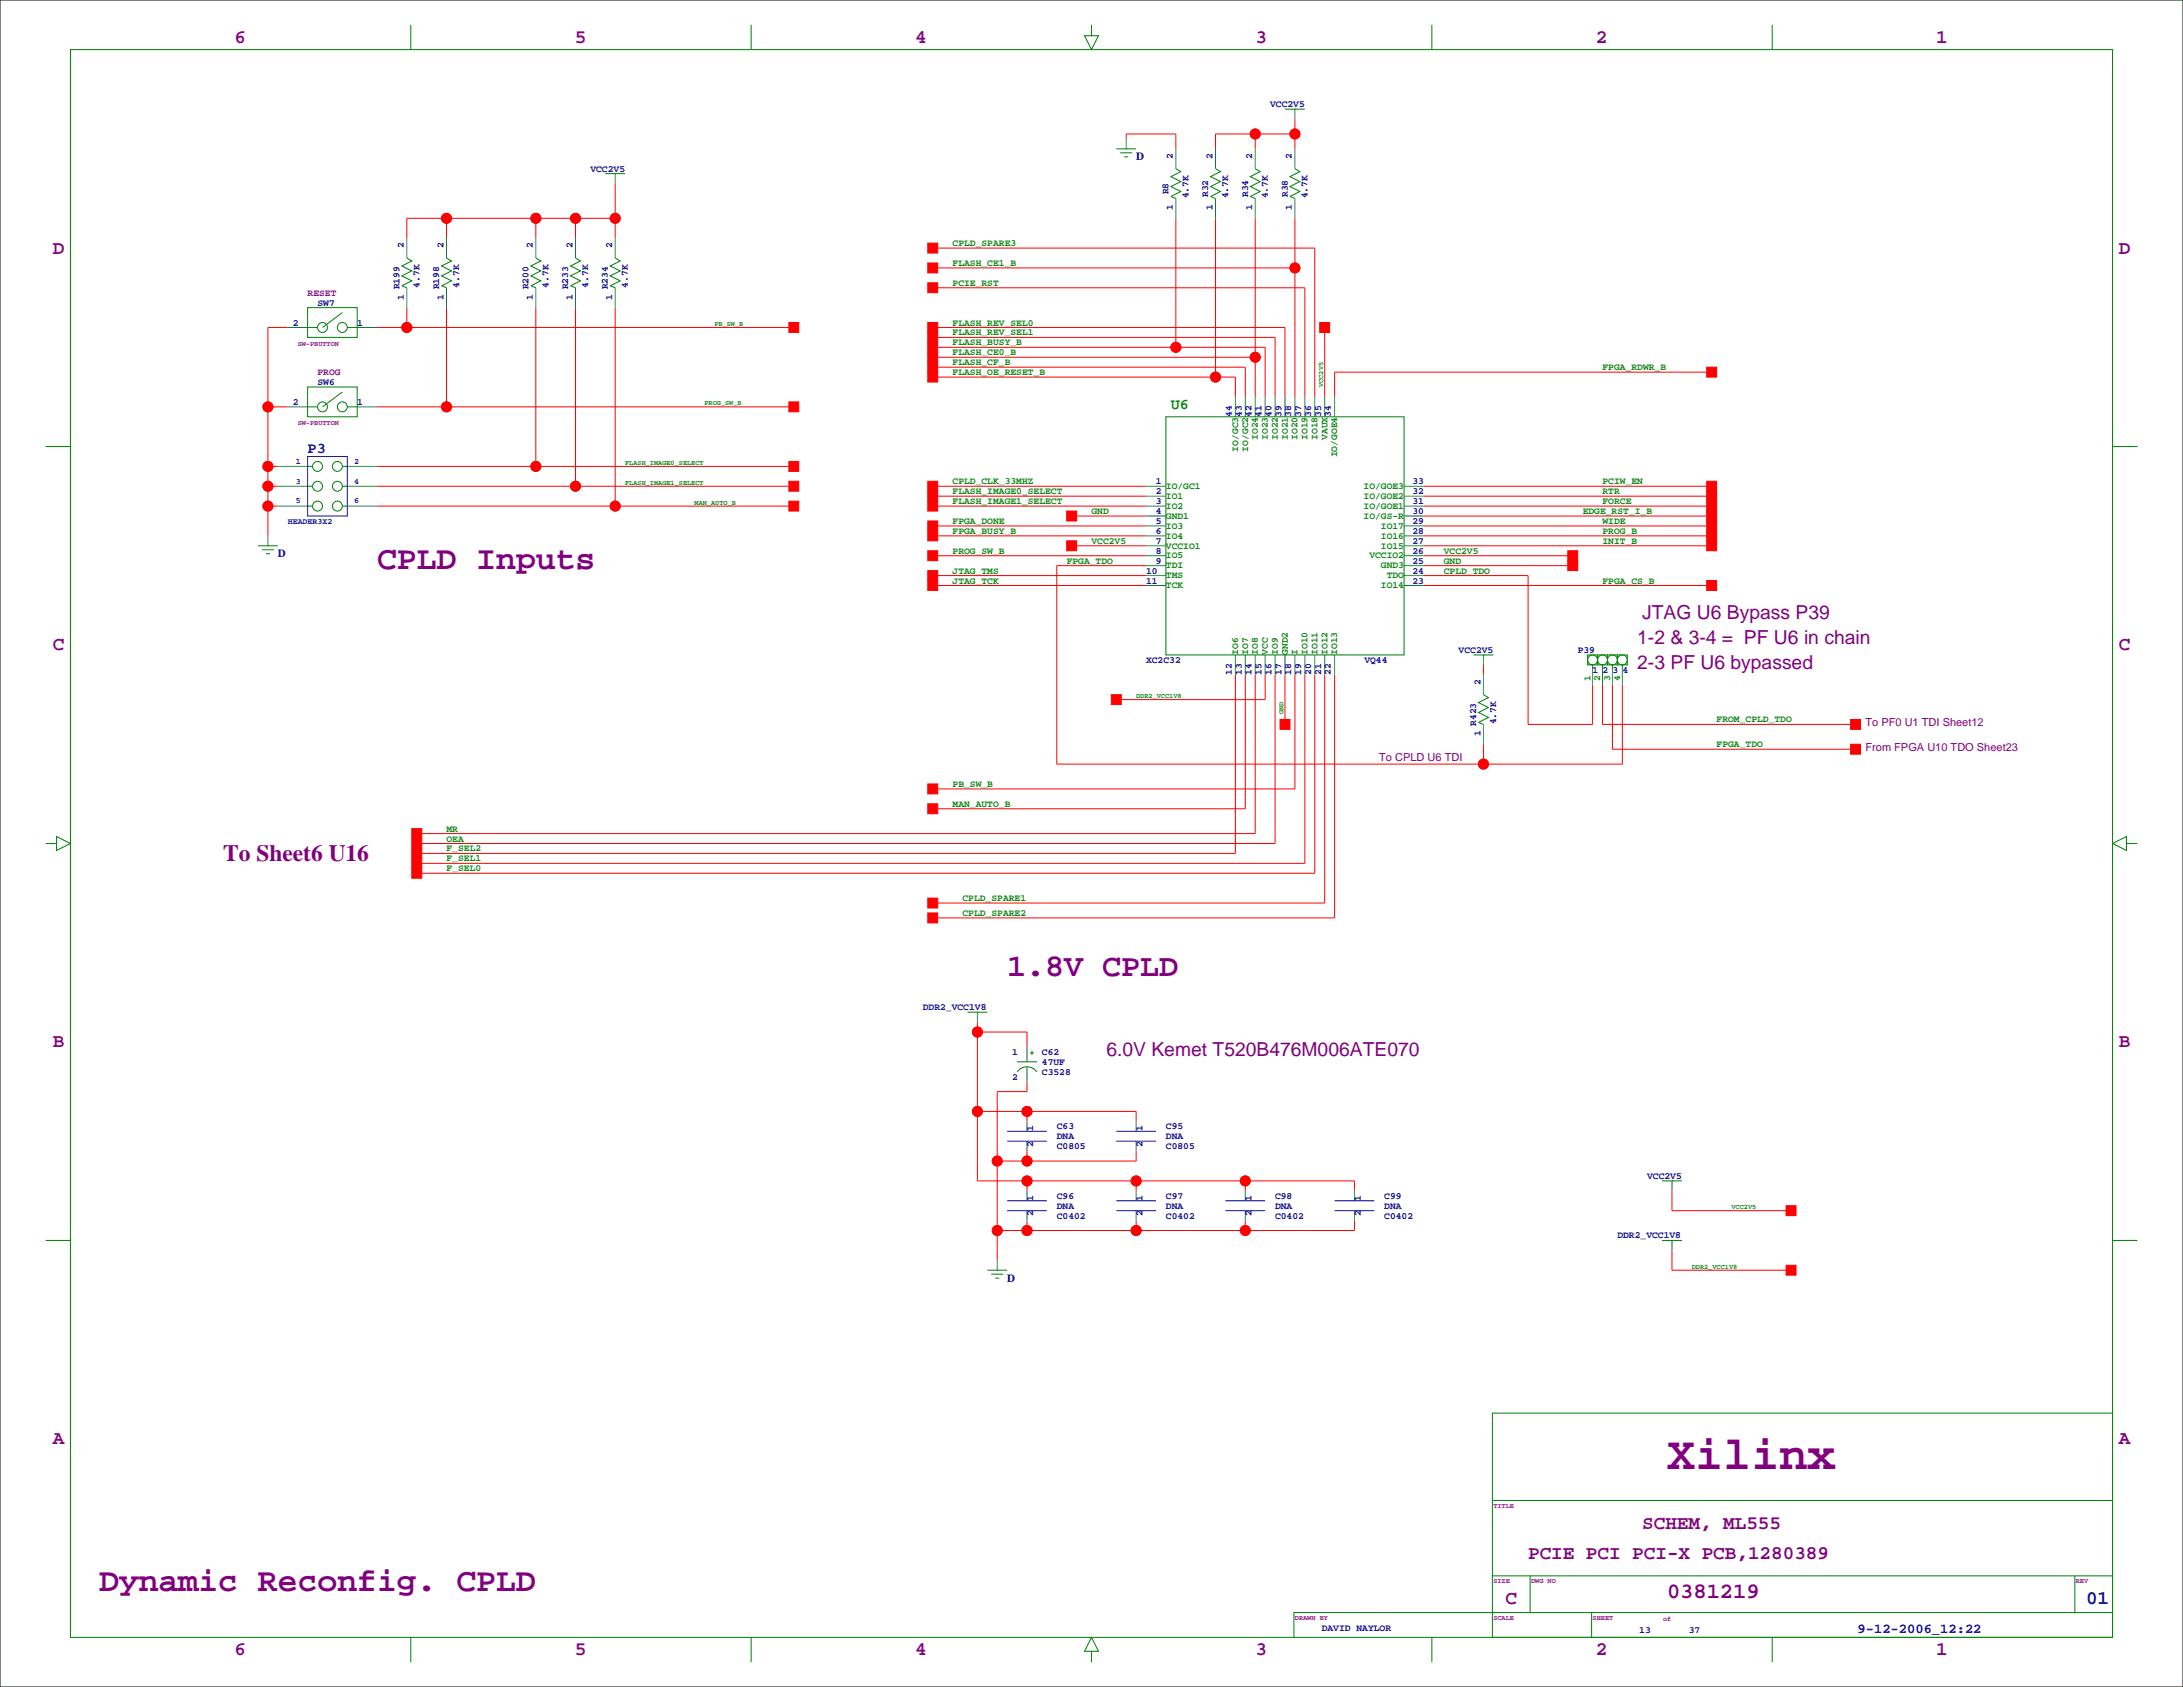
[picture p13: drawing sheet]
<svg xmlns="http://www.w3.org/2000/svg" width="559mm" height="432mm" viewBox="0 0 559 432" stroke-linecap="round" stroke-linejoin="round" font-family="sans-serif">
<defs><g id="words">
<text font-size="12" fill="#800080" x="426.7" y="376">Xilinx</text>
<g font-size="8.5" fill="#800080">
<text x="96.5" y="145.6">CPLD Inputs</text>
<text x="25.4" y="407.2">Dynamic Reconfig. CPLD</text>
</g>
<text font-size="8.1" fill="#800080" x="257.8" y="249.8">1.8V CPLD</text>
<text font-size="6" fill="#800080" x="57.1" y="220.5">To Sheet6 U16</text>
<text font-size="5.6" fill="#800080" x="426.7" y="409.1">0381219</text>
<g font-size="4.9" fill="#800080">
<text x="60" y="11">6</text>
<text x="147.1" y="11">5</text>
<text x="234.2" y="11">4</text>
<text x="321.4" y="11">3</text>
<text x="408.5" y="11">2</text>
<text x="495.6" y="11">1</text>
<text x="13.5" y="64.9">D</text>
<text x="542.3" y="64.9">D</text>
<text x="420.4" y="158.5">JTAG U6 Bypass P39</text>
<text x="13.5" y="166.5">C</text>
<text x="419.1" y="164.9">1-2 &amp; 3-4 = PF U6 in chain</text>
<text x="542.3" y="166.5">C</text>
<text x="419.1" y="171.2">2-3 PF U6 bypassed</text>
<text x="13.5" y="268.1">B</text>
<text x="542.3" y="268.1">B</text>
<text x="283.2" y="270.3">6.0V Kemet T520B476M006ATE070</text>
<text x="13.5" y="369.7">A</text>
<text x="542.3" y="369.7">A</text>
<text x="420.4" y="391.4">SCHEM, ML555</text>
<text x="391.2" y="399">PCIE PCI PCI-X PCB,1280389</text>
<text x="385.4" y="410.6">C</text>
<text x="60" y="423.5">6</text>
<text x="147.1" y="423.5">5</text>
<text x="234.2" y="423.5">4</text>
<text x="321.4" y="423.5">3</text>
<text x="408.5" y="423.5">2</text>
<text x="495.6" y="423.5">1</text>
</g>
<text font-size="4.9" fill="#000080" x="534" y="410.6">01</text>
<text font-size="3.9" fill="#008000" x="299.7" y="104.6">U6</text>
<text font-size="3.9" fill="#000080" x="78.7" y="116">P3</text>
<text font-size="3.5" fill="#000080" x="475.5" y="417.9">9-12-2006_12:22</text>
<g font-size="2.8" fill="#000080">
<text x="290.8" y="41.1">D</text>
<text x="71.1" y="142.7">D</text>
<text x="257.8" y="328.1">D</text>
</g>
<g font-size="2.8" fill="#800080">
<text x="477.5" y="185.8">To PF0 U1 TDI Sheet12</text>
<text x="353.1" y="194.7">To CPLD U6 TDI</text>
<text x="477.5" y="192.2">From FPGA U10 TDO Sheet23</text>
</g>
<g font-size="2.5" fill="#000080">
<text x="325.1" y="27.4">VCC2V5</text>
<text x="300.2" y="40.6" transform="rotate(-90 300.2 40.6)">2</text>
<text x="310.4" y="40.6" transform="rotate(-90 310.4 40.6)">2</text>
<text x="320.6" y="40.6" transform="rotate(-90 320.6 40.6)">2</text>
<text x="330.7" y="40.6" transform="rotate(-90 330.7 40.6)">2</text>
<text x="151.1" y="43.9">VCC2V5</text>
<text x="299.1" y="49.7" transform="rotate(-90 299.1 49.7)">R8</text>
<text x="300.2" y="53.8" transform="rotate(-90 300.2 53.8)">1</text>
<text x="304.2" y="50.8" transform="rotate(-90 304.2 50.8)">4.7K</text>
<text x="309.3" y="50.5" transform="rotate(-90 309.3 50.5)">R32</text>
<text x="310.4" y="53.8" transform="rotate(-90 310.4 53.8)">1</text>
<text x="314.4" y="50.8" transform="rotate(-90 314.4 50.8)">4.7K</text>
<text x="319.5" y="50.5" transform="rotate(-90 319.5 50.5)">R34</text>
<text x="320.6" y="53.8" transform="rotate(-90 320.6 53.8)">1</text>
<text x="324.5" y="50.8" transform="rotate(-90 324.5 50.8)">4.7K</text>
<text x="329.6" y="50.5" transform="rotate(-90 329.6 50.5)">R38</text>
<text x="330.7" y="53.8" transform="rotate(-90 330.7 53.8)">1</text>
<text x="334.7" y="50.8" transform="rotate(-90 334.7 50.8)">4.7K</text>
<text x="103.4" y="63.5" transform="rotate(-90 103.4 63.5)">2</text>
<text x="113.5" y="63.5" transform="rotate(-90 113.5 63.5)">2</text>
<text x="136.4" y="63.5" transform="rotate(-90 136.4 63.5)">2</text>
<text x="146.6" y="63.5" transform="rotate(-90 146.6 63.5)">2</text>
<text x="156.7" y="63.5" transform="rotate(-90 156.7 63.5)">2</text>
<text x="102.3" y="74.1" transform="rotate(-90 102.3 74.1)">R199</text>
<text x="103.4" y="76.7" transform="rotate(-90 103.4 76.7)">1</text>
<text x="107.4" y="73.7" transform="rotate(-90 107.4 73.7)">4.7K</text>
<text x="112.5" y="74.1" transform="rotate(-90 112.5 74.1)">R198</text>
<text x="113.5" y="76.7" transform="rotate(-90 113.5 76.7)">1</text>
<text x="117.5" y="73.7" transform="rotate(-90 117.5 73.7)">4.7K</text>
<text x="135.3" y="74.1" transform="rotate(-90 135.3 74.1)">R200</text>
<text x="136.4" y="76.7" transform="rotate(-90 136.4 76.7)">1</text>
<text x="140.4" y="73.7" transform="rotate(-90 140.4 73.7)">4.7K</text>
<text x="145.5" y="74.1" transform="rotate(-90 145.5 74.1)">R233</text>
<text x="146.6" y="76.7" transform="rotate(-90 146.6 76.7)">1</text>
<text x="150.6" y="73.7" transform="rotate(-90 150.6 73.7)">4.7K</text>
<text x="155.6" y="74.1" transform="rotate(-90 155.6 74.1)">R234</text>
<text x="156.7" y="76.7" transform="rotate(-90 156.7 76.7)">1</text>
<text x="160.7" y="73.7" transform="rotate(-90 160.7 73.7)">4.7K</text>
<text x="74.9" y="83.3">2</text>
<text x="81.3" y="78.2">SW7</text>
<text x="91.4" y="83.3">1</text>
<text x="81.3" y="98.6">SW6</text>
<text x="74.9" y="103.6">2</text>
<text x="91.4" y="103.6">1</text>
<text x="315.3" y="106.7" transform="rotate(-90 315.3 106.7)">44</text>
<text x="317.8" y="106.7" transform="rotate(-90 317.8 106.7)">43</text>
<text x="320.4" y="106.7" transform="rotate(-90 320.4 106.7)">42</text>
<text x="322.9" y="106.7" transform="rotate(-90 322.9 106.7)">41</text>
<text x="325.5" y="106.7" transform="rotate(-90 325.5 106.7)">40</text>
<text x="328" y="106.7" transform="rotate(-90 328 106.7)">39</text>
<text x="330.5" y="106.7" transform="rotate(-90 330.5 106.7)">38</text>
<text x="333.1" y="106.7" transform="rotate(-90 333.1 106.7)">37</text>
<text x="335.6" y="106.7" transform="rotate(-90 335.6 106.7)">36</text>
<text x="338.2" y="106.7" transform="rotate(-90 338.2 106.7)">35</text>
<text x="340.7" y="106.7" transform="rotate(-90 340.7 106.7)">34</text>
<text x="295.9" y="124">1</text>
<text x="361.5" y="124">33</text>
<text x="295.9" y="126.5">2</text>
<text x="295.9" y="129">3</text>
<text x="295.9" y="131.6">4</text>
<text x="361.5" y="131.6">30</text>
<text x="361.5" y="129">31</text>
<text x="361.5" y="126.5">32</text>
<text x="295.9" y="134.1">5</text>
<text x="295.9" y="136.7">6</text>
<text x="361.5" y="136.7">28</text>
<text x="361.5" y="134.1">29</text>
<text x="295.9" y="139.2">7</text>
<text x="295.9" y="141.7">8</text>
<text x="361.5" y="141.7">26</text>
<text x="361.5" y="139.2">27</text>
<text x="293.4" y="146.8">10</text>
<text x="293.4" y="149.4">11</text>
<text x="295.9" y="144.3">9</text>
<text x="361.5" y="146.8">24</text>
<text x="361.5" y="144.3">25</text>
<text x="361.5" y="149.4">23</text>
<text x="373.4" y="167.1">VCC2V5</text>
<text x="403.9" y="167.1">P39</text>
<text x="293.4" y="169.7">XC2C32</text>
<text x="315.3" y="172.7" transform="rotate(-90 315.3 172.7)">12</text>
<text x="317.8" y="172.7" transform="rotate(-90 317.8 172.7)">13</text>
<text x="320.4" y="172.7" transform="rotate(-90 320.4 172.7)">14</text>
<text x="322.9" y="172.7" transform="rotate(-90 322.9 172.7)">15</text>
<text x="325.5" y="172.7" transform="rotate(-90 325.5 172.7)">16</text>
<text x="328" y="172.7" transform="rotate(-90 328 172.7)">17</text>
<text x="330.5" y="172.7" transform="rotate(-90 330.5 172.7)">18</text>
<text x="333.1" y="172.7" transform="rotate(-90 333.1 172.7)">19</text>
<text x="335.6" y="172.7" transform="rotate(-90 335.6 172.7)">20</text>
<text x="338.2" y="172.7" transform="rotate(-90 338.2 172.7)">21</text>
<text x="340.7" y="172.7" transform="rotate(-90 340.7 172.7)">22</text>
<text x="349.3" y="169.7">VQ44</text>
<text x="407.7" y="172.2">1</text>
<text x="410.2" y="172.2">2</text>
<text x="412.7" y="172.2">3</text>
<text x="415.3" y="172.2">4</text>
<text x="379" y="175.3" transform="rotate(-90 379 175.3)">2</text>
<text x="377.9" y="185.8" transform="rotate(-90 377.9 185.8)">R423</text>
<text x="383" y="185.4" transform="rotate(-90 383 185.4)">4.7K</text>
<text x="379" y="188.4" transform="rotate(-90 379 188.4)">1</text>
<text x="236.2" y="258.6">DDR2_VCC1V8</text>
<text x="259.1" y="270">1</text>
<text x="266.7" y="275.1">C3528</text>
<text x="266.7" y="270">C62</text>
<text x="266.7" y="272.5">47UF</text>
<text x="259.1" y="276.4">2</text>
<text x="264.5" y="293.6" transform="rotate(-90 264.5 293.6)">2</text>
<text x="264.5" y="289.6" transform="rotate(-90 264.5 289.6)">1</text>
<text x="270.5" y="289.1">C63</text>
<text x="270.5" y="291.6">DNA</text>
<text x="292.4" y="293.6" transform="rotate(-90 292.4 293.6)">2</text>
<text x="292.4" y="289.6" transform="rotate(-90 292.4 289.6)">1</text>
<text x="298.5" y="289.1">C95</text>
<text x="298.5" y="291.6">DNA</text>
<text x="270.5" y="294.1">C0805</text>
<text x="298.5" y="294.1">C0805</text>
<text x="421.6" y="301.8">VCC2V5</text>
<text x="264.5" y="311.4" transform="rotate(-90 264.5 311.4)">2</text>
<text x="264.5" y="307.3" transform="rotate(-90 264.5 307.3)">1</text>
<text x="270.5" y="306.8">C96</text>
<text x="270.5" y="309.4">DNA</text>
<text x="270.5" y="311.9">C0402</text>
<text x="292.4" y="311.4" transform="rotate(-90 292.4 311.4)">2</text>
<text x="292.4" y="307.3" transform="rotate(-90 292.4 307.3)">1</text>
<text x="298.5" y="306.8">C97</text>
<text x="298.5" y="309.4">DNA</text>
<text x="298.5" y="311.9">C0402</text>
<text x="320.4" y="311.4" transform="rotate(-90 320.4 311.4)">2</text>
<text x="320.4" y="307.3" transform="rotate(-90 320.4 307.3)">1</text>
<text x="326.4" y="306.8">C98</text>
<text x="326.4" y="309.4">DNA</text>
<text x="326.4" y="311.9">C0402</text>
<text x="348.3" y="311.4" transform="rotate(-90 348.3 311.4)">2</text>
<text x="348.3" y="307.3" transform="rotate(-90 348.3 307.3)">1</text>
<text x="354.3" y="306.8">C99</text>
<text x="354.3" y="309.4">DNA</text>
<text x="354.3" y="311.9">C0402</text>
<text x="414" y="317">DDR2_VCC1V8</text>
<text x="338.3" y="417.6">DAVID NAYLOR</text>
<text x="419.6" y="418.1">13</text>
<text x="432.3" y="418.1">37</text>
</g>
<g font-size="2.5" fill="#008000">
<text x="243.8" y="63">CPLD_SPARE3</text>
<text x="243.8" y="68.1">FLASH_CE1_B</text>
<text x="243.8" y="73.2">PCIE_RST</text>
<text x="243.8" y="83.3">FLASH_REV_SEL0</text>
<text x="243.8" y="85.9">FLASH_REV_SEL1</text>
<text x="243.8" y="88.4">FLASH_BUSY_B</text>
<text x="243.8" y="90.9">FLASH_CE0_B</text>
<text x="243.8" y="93.5">FLASH_CF_B</text>
<text x="410.2" y="94.7">FPGA_RDWR_B</text>
<text x="243.8" y="96">FLASH_OE_RESET_B</text>
<text x="322" y="112.6" transform="rotate(-90 322 112.6)">IO24</text>
<text x="324.5" y="112.6" transform="rotate(-90 324.5 112.6)">IO23</text>
<text x="327.1" y="112.6" transform="rotate(-90 327.1 112.6)">IO22</text>
<text x="329.6" y="112.6" transform="rotate(-90 329.6 112.6)">IO21</text>
<text x="332.2" y="112.6" transform="rotate(-90 332.2 112.6)">IO20</text>
<text x="334.7" y="112.6" transform="rotate(-90 334.7 112.6)">IO19</text>
<text x="337.2" y="112.6" transform="rotate(-90 337.2 112.6)">IO18</text>
<text x="339.8" y="112.6" transform="rotate(-90 339.8 112.6)">VAUX</text>
<text x="316.9" y="115.6" transform="rotate(-90 316.9 115.6)">IO/GC3</text>
<text x="319.5" y="115.6" transform="rotate(-90 319.5 115.6)">IO/GC2</text>
<text x="342.3" y="117.1" transform="rotate(-90 342.3 117.1)">IO/GOE4</text>
<text x="243.8" y="124">CPLD_CLK_33MHZ</text>
<text x="298.5" y="125.2">IO/GC1</text>
<text x="349" y="125.2">IO/GOE3</text>
<text x="410.2" y="124">PCIW_EN</text>
<text x="243.8" y="126.5">FLASH_IMAGE0_SELECT</text>
<text x="243.8" y="129">FLASH_IMAGE1_SELECT</text>
<text x="279.4" y="131.6">GND</text>
<text x="298.5" y="127.7">IO1</text>
<text x="298.5" y="130.2">IO2</text>
<text x="349" y="130.2">IO/GOE1</text>
<text x="349" y="127.7">IO/GOE2</text>
<text x="405.1" y="131.6">EDGE_RST_I_B</text>
<text x="410.2" y="126.5">RTR</text>
<text x="410.2" y="129">FORCE</text>
<text x="243.8" y="136.7">FPGA_BUSY_B</text>
<text x="243.8" y="134.1">FPGA_DONE</text>
<text x="298.5" y="132.8">GND1</text>
<text x="298.5" y="135.3">IO3</text>
<text x="298.5" y="137.9">IO4</text>
<text x="349" y="132.8">IO/GS-R</text>
<text x="353.5" y="137.9">IO16</text>
<text x="353.5" y="135.3">IO17</text>
<text x="410.2" y="134.1">WIDE</text>
<text x="410.2" y="136.7">PROG_B</text>
<text x="243.8" y="141.7">PROG_SW_B</text>
<text x="279.4" y="139.2">VCC2V5</text>
<text x="298.5" y="140.4">VCCIO1</text>
<text x="298.5" y="142.9">IO5</text>
<text x="350.5" y="142.9">VCCIO2</text>
<text x="353.5" y="140.4">IO15</text>
<text x="369.6" y="141.7">VCC2V5</text>
<text x="410.2" y="139.2">INIT_B</text>
<text x="243.8" y="149.4">JTAG_TCK</text>
<text x="243.8" y="146.8">JTAG_TMS</text>
<text x="273.1" y="144.3">FPGA_TDO</text>
<text x="298.5" y="145.5">TDI</text>
<text x="298.5" y="148">TMS</text>
<text x="353.5" y="145.5">GND3</text>
<text x="355" y="148">TDO</text>
<text x="369.6" y="146.8">CPLD_TDO</text>
<text x="369.6" y="144.3">GND</text>
<text x="410.2" y="149.4">FPGA_CS_B</text>
<text x="298.5" y="150.6">TCK</text>
<text x="353.5" y="150.6">IO14</text>
<text x="316.9" y="167.6" transform="rotate(-90 316.9 167.6)">IO6</text>
<text x="319.5" y="167.6" transform="rotate(-90 319.5 167.6)">IO7</text>
<text x="322" y="167.6" transform="rotate(-90 322 167.6)">IO8</text>
<text x="324.5" y="167.6" transform="rotate(-90 324.5 167.6)">VCC</text>
<text x="327.1" y="167.6" transform="rotate(-90 327.1 167.6)">IO9</text>
<text x="329.6" y="167.6" transform="rotate(-90 329.6 167.6)">GND2</text>
<text x="332.2" y="167.6" transform="rotate(-90 332.2 167.6)">I</text>
<text x="334.7" y="167.6" transform="rotate(-90 334.7 167.6)">IO10</text>
<text x="337.2" y="167.6" transform="rotate(-90 337.2 167.6)">IO11</text>
<text x="339.8" y="167.6" transform="rotate(-90 339.8 167.6)">IO12</text>
<text x="342.3" y="167.6" transform="rotate(-90 342.3 167.6)">IO13</text>
<text x="407.1" y="174.2" transform="rotate(-90 407.1 174.2)">1</text>
<text x="409.6" y="174.2" transform="rotate(-90 409.6 174.2)">2</text>
<text x="412.2" y="174.2" transform="rotate(-90 412.2 174.2)">3</text>
<text x="414.7" y="174.2" transform="rotate(-90 414.7 174.2)">4</text>
<text x="439.4" y="184.9">FROM_CPLD_TDO</text>
<text x="439.4" y="191.3">FPGA_TDO</text>
<text x="243.8" y="201.4">PB_SW_B</text>
<text x="243.8" y="206.5">MAN_AUTO_B</text>
<text x="114.3" y="212.9">MR</text>
<text x="114.3" y="215.4">OEA</text>
<text x="114.3" y="217.9">F_SEL2</text>
<text x="114.3" y="220.5">F_SEL1</text>
<text x="114.3" y="223">F_SEL0</text>
<text x="246.4" y="230.6">CPLD_SPARE1</text>
<text x="246.4" y="234.4">CPLD_SPARE2</text>
</g>
<g font-size="2.5" fill="#800080">
<text x="78.7" y="75.7">RESET</text>
<text x="81.3" y="96">PROG</text>
</g>
<g font-size="2.1" fill="#000080">
<text x="75.7" y="118.7">1</text>
<text x="90.7" y="118.7">2</text>
<text x="75.7" y="123.8">3</text>
<text x="90.7" y="123.8">4</text>
<text x="75.7" y="128.9">5</text>
<text x="90.7" y="128.9">6</text>
<text x="73.7" y="134.2">HEADER3X2</text>
</g>
<g font-size="1.8" fill="#008000">
<text x="182.9" y="83.5">PB_SW_B</text>
<text x="338.7" y="99.1" transform="rotate(-90 338.7 99.1)">VCC2V5</text>
<text x="180.3" y="103.8">PROG_SW_B</text>
<text x="160" y="119">FLASH_IMAGE0_SELECT</text>
<text x="160" y="124.1">FLASH_IMAGE1_SELECT</text>
<text x="177.8" y="129.2">MAN_AUTO_B</text>
<text x="290.8" y="178.7">DDR2_VCC1V8</text>
<text x="328.6" y="182.9" transform="rotate(-90 328.6 182.9)">GND</text>
<text x="443.2" y="309.5">VCC2V5</text>
<text x="433.1" y="324.8">DDR2_VCC1V8</text>
</g>
<g font-size="1.8" fill="#800080">
<text x="76.2" y="88.5">SW-PBUTTON</text>
<text x="76.2" y="108.9">SW-PBUTTON</text>
<text x="382.3" y="386">TITLE</text>
<text x="382.3" y="405.3">SIZE</text>
<text x="391.9" y="405.3">DWG NO</text>
<text x="531.4" y="405.3">REV</text>
<text x="331.5" y="414.7">DRAWN BY</text>
<text x="382.3" y="414.7">SCALE</text>
<text x="407.7" y="414.7">SHEET</text>
<text x="425.7" y="414.9">of</text>
</g>
</g></defs>
<path d="M0 0h558.8v431.8h-558.8z" fill="none" stroke="#000" stroke-width=".26"/>
<g fill="none" stroke="#f00" stroke-width=".26">
<path d="M288.3 35.6v-1.3h12.7v3.8M321.3 34.3v3.8M331.5 34.3h-20.4v3.8M331.5 30.5v7.6M114.3 55.9v5.1M137.2 55.9v5.1M147.3 55.9v5.1M157.5 47v14M157.5 55.9h-53.4v5.1M301 55.9v33M311.1 55.9v40.6M321.3 55.9v45.7"/>
<path d="M331.5 55.9v45.7M104.1 78.7v5.1M114.3 78.7v25.4M137.2 78.7v40.7M147.3 78.7v45.8M157.5 78.7v50.8M238.8 73.7h95.2v27.9M238.8 63.5h97.7v38.1M238.8 68.6h92.7M73.7 83.8h-5.1v53.4M96.5 83.8h106.7M238.8 88.9h85v12.7"/>
<path d="M238.8 96.5h77.4v5.1M238.8 83.8h90.1v17.8M238.8 86.4h87.6v15.2M238.8 94h80v7.6M238.8 91.4h82.5M339.1 83.8v17.8M438.1 95.2h-96.5v6.4M68.6 119.4h2.5M68.6 104.1h5.1M96.5 119.4h106.7M96.5 104.1h106.7M68.6 129.5h2.5"/>
<path d="M68.6 124.5h2.5M96.5 129.5h106.7M96.5 124.5h106.7M238.8 137.2h54.6M238.8 134.6h54.6M238.8 129.5h54.6M238.8 127h54.6M238.8 124.5h54.6M274.3 139.7h19.1M274.3 132.1h19.1M364.5 139.7h73.6M364.5 137.2h73.6"/>
<path d="M364.5 134.6h73.6M364.5 132.1h73.6M364.5 129.5h73.6M364.5 127h73.6M364.5 124.5h73.6M238.8 142.2h54.6M238.8 147.3h54.6M238.8 149.9h54.6M293.4 144.8h-22.9v50.8h144.8v-20.3M364.5 142.2h38.1M364.5 147.3h26.7v38.1h16.5v-10.1M364.5 149.9h73.6"/>
<path d="M364.5 144.8h38.1M316.2 172.7v45.7h-209.5M318.8 172.7v34.3h-80M321.3 172.7v40.7h-214.6M323.8 172.7v6.4h-38M326.4 172.7v43.2h-219.7M328.9 172.7v12.7M331.5 172.7v29.2h-92.7M334 172.7v48.3h-227.3M336.5 172.7v50.8h-229.8M339.1 172.7v58.4h-100.3M341.6 172.7v62.2h-102.8"/>
<path d="M379.7 170.2v2.5M410.2 175.3v10.1h64.8M412.7 175.3v16.5h62.3M379.7 190.5v5.1M250.2 261.6v40.7h96.5v2.5M250.2 264.2h12.7v3.8M262.9 276.9v2.5h-7.6v43.2M250.2 284.5h40.6v2.5M262.9 284.5v2.5M262.9 294.6v2.6M290.8 294.6v2.6h-35.5M262.9 302.3v2.5"/>
<path d="M262.9 312.4v2.6M290.8 302.3v2.5M290.8 312.4v2.6M318.8 302.3v2.5M318.8 312.4v2.6M346.7 312.4v2.6h-91.4M428 304.8v5.1h30.5M428 320v5.1h30.5"/>
<circle cx="321.3" cy="34.3" r="1.27"/>
<circle cx="331.5" cy="34.3" r="1.27"/>
<circle cx="114.3" cy="55.9" r="1.27"/>
<circle cx="137.2" cy="55.9" r="1.27"/>
<circle cx="147.3" cy="55.9" r="1.27"/>
<circle cx="157.5" cy="55.9" r="1.27"/>
<circle cx="331.5" cy="68.6" r="1.27"/>
<circle cx="104.1" cy="83.8" r="1.27"/>
<circle cx="301" cy="88.9" r="1.27"/>
<circle cx="311.1" cy="96.5" r="1.27"/>
<circle cx="321.3" cy="91.4" r="1.27"/>
<circle cx="68.6" cy="104.1" r="1.27"/>
<circle cx="68.6" cy="119.4" r="1.27"/>
<circle cx="114.3" cy="104.1" r="1.27"/>
<circle cx="137.2" cy="119.4" r="1.27"/>
<circle cx="68.6" cy="129.5" r="1.27"/>
<circle cx="68.6" cy="124.5" r="1.27"/>
<circle cx="147.3" cy="124.5" r="1.27"/>
<circle cx="157.5" cy="129.5" r="1.27"/>
<circle cx="379.7" cy="195.6" r="1.27"/>
<circle cx="250.2" cy="264.2" r="1.27"/>
<circle cx="250.2" cy="284.5" r="1.27"/>
<circle cx="255.3" cy="297.2" r="1.27"/>
<circle cx="262.9" cy="297.2" r="1.27"/>
<circle cx="262.9" cy="284.5" r="1.27"/>
<circle cx="255.3" cy="315" r="1.27"/>
<circle cx="262.9" cy="315" r="1.27"/>
<circle cx="262.9" cy="302.3" r="1.27"/>
<circle cx="290.8" cy="315" r="1.27"/>
<circle cx="290.8" cy="302.3" r="1.27"/>
<circle cx="318.8" cy="302.3" r="1.27"/>
<circle cx="318.8" cy="315" r="1.27"/>
</g>
<g fill="#f00" stroke="#f00" stroke-width=".26">
<path d="M237.5 229.9h2.5v2.5h-2.5z" fill-rule="evenodd"/>
<path d="M237.5 87.6h2.5v2.6h-2.5z" fill-rule="evenodd"/>
<path d="M237.5 95.2h2.5v2.6h-2.5z" fill-rule="evenodd"/>
<path d="M436.9 138.4h2.5v2.6h-2.5z" fill-rule="evenodd"/>
<path d="M436.9 135.9h2.5v2.5h-2.5z" fill-rule="evenodd"/>
<path d="M436.9 133.3h2.5v2.6h-2.5z" fill-rule="evenodd"/>
<path d="M436.9 130.8h2.5v2.5h-2.5z" fill-rule="evenodd"/>
<path d="M436.9 128.3h2.5v2.5h-2.5z" fill-rule="evenodd"/>
<path d="M436.9 125.7h2.5v2.6h-2.5z" fill-rule="evenodd"/>
<path d="M237.5 72.4h2.5v2.5h-2.5z" fill-rule="evenodd"/>
<path d="M237.5 82.6h2.5v2.5h-2.5z" fill-rule="evenodd"/>
<path d="M237.5 85.1h2.5v2.5h-2.5z" fill-rule="evenodd"/>
<path d="M237.5 92.7h2.5v2.5h-2.5z" fill-rule="evenodd"/>
<path d="M337.8 82.6h2.6v2.5h-2.6z" fill-rule="evenodd"/>
<path d="M436.9 123.2h2.5v2.5h-2.5z" fill-rule="evenodd"/>
<path d="M457.2 308.6h2.5v2.5h-2.5z" fill-rule="evenodd"/>
<path d="M201.9 118.1h2.6v2.5h-2.6z" fill-rule="evenodd"/>
<path d="M201.9 123.2h2.6v2.5h-2.6z" fill-rule="evenodd"/>
<path d="M201.9 128.3h2.6v2.5h-2.6z" fill-rule="evenodd"/>
<path d="M201.9 102.9h2.6v2.5h-2.6z" fill-rule="evenodd"/>
<path d="M201.9 82.6h2.6v2.5h-2.6z" fill-rule="evenodd"/>
<path d="M457.2 323.8h2.5v2.6h-2.5z" fill-rule="evenodd"/>
<path d="M237.5 128.3h2.5v2.5h-2.5z" fill-rule="evenodd"/>
<path d="M237.5 125.7h2.5v2.6h-2.5z" fill-rule="evenodd"/>
<path d="M237.5 123.2h2.5v2.5h-2.5z" fill-rule="evenodd"/>
<path d="M237.5 133.3h2.5v2.6h-2.5z" fill-rule="evenodd"/>
<path d="M237.5 135.9h2.5v2.5h-2.5z" fill-rule="evenodd"/>
<path d="M237.5 141h2.5v2.5h-2.5z" fill-rule="evenodd"/>
<path d="M237.5 146h2.5v2.6h-2.5z" fill-rule="evenodd"/>
<path d="M237.5 148.6h2.5v2.5h-2.5z" fill-rule="evenodd"/>
<path d="M273 130.8h2.6v2.5h-2.6z" fill-rule="evenodd"/>
<path d="M273 138.4h2.6v2.6h-2.6z" fill-rule="evenodd"/>
<path d="M237.5 62.2h2.5v2.6h-2.5z" fill-rule="evenodd"/>
<path d="M436.9 148.6h2.5v2.5h-2.5z" fill-rule="evenodd"/>
<path d="M401.3 141h2.6v2.5h-2.6z" fill-rule="evenodd"/>
<path d="M401.3 143.5h2.6v2.5h-2.6z" fill-rule="evenodd"/>
<path d="M436.9 94h2.5v2.5h-2.5z" fill-rule="evenodd"/>
<path d="M327.7 184.1h2.5v2.6h-2.5z" fill-rule="evenodd"/>
<path d="M284.5 177.8h2.5v2.5h-2.5z" fill-rule="evenodd"/>
<path d="M473.7 184.1h2.5v2.6h-2.5z" fill-rule="evenodd"/>
<path d="M473.7 190.5h2.5v2.5h-2.5z" fill-rule="evenodd"/>
<path d="M237.5 90.2h2.5v2.5h-2.5z" fill-rule="evenodd"/>
<path d="M237.5 67.3h2.5v2.5h-2.5z" fill-rule="evenodd"/>
<path d="M237.5 233.7h2.5v2.5h-2.5z" fill-rule="evenodd"/>
<path d="M105.4 222.2h2.5v2.6h-2.5z" fill-rule="evenodd"/>
<path d="M105.4 219.7h2.5v2.5h-2.5z" fill-rule="evenodd"/>
<path d="M105.4 214.6h2.5v2.6h-2.5z" fill-rule="evenodd"/>
<path d="M105.4 212.1h2.5v2.5h-2.5z" fill-rule="evenodd"/>
<path d="M105.4 217.2h2.5v2.5h-2.5z" fill-rule="evenodd"/>
<path d="M237.5 205.7h2.5v2.6h-2.5z" fill-rule="evenodd"/>
<path d="M237.5 200.7h2.5v2.5h-2.5z" fill-rule="evenodd"/>
<circle cx="157.5" cy="55.9" r="1.27"/>
<circle cx="147.3" cy="55.9" r="1.27"/>
<circle cx="137.2" cy="55.9" r="1.27"/>
<circle cx="114.3" cy="55.9" r="1.27"/>
<circle cx="301" cy="88.9" r="1.27"/>
<circle cx="311.1" cy="96.5" r="1.27"/>
<circle cx="318.8" cy="315" r="1.27"/>
<circle cx="290.8" cy="315" r="1.27"/>
<circle cx="262.9" cy="297.2" r="1.27"/>
<circle cx="255.3" cy="297.2" r="1.27"/>
<circle cx="255.3" cy="315" r="1.27"/>
<circle cx="262.9" cy="315" r="1.27"/>
<circle cx="318.8" cy="302.3" r="1.27"/>
<circle cx="250.2" cy="264.2" r="1.27"/>
<circle cx="262.9" cy="284.5" r="1.27"/>
<circle cx="250.2" cy="284.5" r="1.27"/>
<circle cx="262.9" cy="302.3" r="1.27"/>
<circle cx="290.8" cy="302.3" r="1.27"/>
<circle cx="137.2" cy="119.4" r="1.27"/>
<circle cx="147.3" cy="124.5" r="1.27"/>
<circle cx="157.5" cy="129.5" r="1.27"/>
<circle cx="114.3" cy="104.1" r="1.27"/>
<circle cx="104.1" cy="83.8" r="1.27"/>
<circle cx="68.6" cy="104.1" r="1.27"/>
<circle cx="68.6" cy="119.4" r="1.27"/>
<circle cx="68.6" cy="124.5" r="1.27"/>
<circle cx="68.6" cy="129.5" r="1.27"/>
<circle cx="379.7" cy="195.6" r="1.27"/>
<circle cx="321.3" cy="91.4" r="1.27"/>
<circle cx="331.5" cy="68.6" r="1.27"/>
<circle cx="331.5" cy="34.3" r="1.27"/>
<circle cx="321.3" cy="34.3" r="1.27"/>
</g>
<g fill="none" stroke="#008080" stroke-width=".26">
<path d="M288.3 35.6v2.5M301 38.1v5.1M311.1 38.1v5.1M321.3 38.1v5.1M331.5 27.9v2.6M331.5 38.1v5.1M157.5 44.4v2.6M301 50.8v5.1M311.1 50.8v5.1M321.3 50.8v5.1M331.5 50.8v5.1M104.1 61v5"/>
<path d="M104.1 73.7v5M114.3 61v5M114.3 73.7v5M137.2 61v5M137.2 73.7v5M147.3 61v5M147.3 73.7v5M157.5 61v5M157.5 73.7v5M73.7 83.8h5M91.4 83.8h5.1M71.1 119.4h7.6"/>
<path d="M73.7 104.1h5M88.9 119.4h7.6M91.4 104.1h5.1M316.2 101.6v5.1M318.8 101.6v5.1M321.3 101.6v5.1M323.8 101.6v5.1M326.4 101.6v5.1M328.9 101.6v5.1M331.5 101.6v5.1M334 101.6v5.1M336.5 101.6v5.1"/>
<path d="M339.1 101.6v5.1M341.6 101.6v5.1M68.6 137.2v2.5M71.1 124.5h7.6M71.1 129.5h7.6M88.9 124.5h7.6M88.9 129.5h7.6M293.4 124.5h5M293.4 129.5h5M293.4 139.7h5M293.4 137.2h5M293.4 134.6h5"/>
<path d="M293.4 132.1h5M293.4 127h5M359.4 124.5h5.1M359.4 129.5h5.1M359.4 139.7h5.1M359.4 137.2h5.1M359.4 134.6h5.1M359.4 132.1h5.1M359.4 127h5.1M293.4 147.3h5M293.4 144.8h5M293.4 142.2h5"/>
<path d="M293.4 149.9h5M359.4 147.3h5.1M359.4 144.8h5.1M359.4 142.2h5.1M359.4 149.9h5.1M316.2 167.6v5.1M318.8 167.6v5.1M321.3 167.6v5.1M323.8 167.6v5.1M326.4 167.6v5.1M328.9 167.6v5.1M331.5 167.6v5.1"/>
<path d="M334 167.6v5.1M336.5 167.6v5.1M339.1 167.6v5.1M341.6 167.6v5.1M379.7 167.6v2.6M379.7 172.7v5.1M407.7 171.4v3.9M410.2 171.4v3.9M412.7 171.4v3.9M415.3 171.4v3.9M379.7 185.4v5.1M250.2 259.1v2.5"/>
<path d="M262.9 268v3.8M262.9 273v3.9M262.9 287v2.6M262.9 292.1v2.5M290.8 287v2.6M290.8 292.1v2.5M262.9 304.8v2.5M262.9 309.9v2.5M290.8 304.8v2.5M290.8 309.9v2.5M318.8 304.8v2.5M318.8 309.9v2.5"/>
<path d="M346.7 304.8v2.5M346.7 309.9v2.5M428 302.3v2.5M428 317.5v2.5M255.3 322.6v2.5"/>
</g>
<g fill="none" stroke="#008000" stroke-width=".26">
<path d="M18 12.7h522.8v406.4h-522.8zM105.2 6.3v6.4M192.3 6.3v6.4M279.4 6.3v2.8h1.8l-1.8 3.6-1.8-3.6h1.8M366.5 6.3v6.4M453.6 6.3v6.4M285.8 38.1h5M286.8 39.1h3M288.3 38.1h.1M328.9 27.9h5.1M331.5 27.9h.1M154.9 44.4h5.1"/>
<path d="M157.5 44.4h.1M287.8 40.1h1M301 43.2l1.3 .7-2.6 1.3 2.6 1.3-2.6 1.3 2.6 1.2-2.6 1.3 1.3 .5M311.1 43.2l1.3 .7-2.5 1.3 2.5 1.3-2.5 1.3 2.5 1.2-2.5 1.3 1.2 .5M321.3 43.2l1.3 .7-2.6 1.3 2.6 1.3-2.6 1.3 2.6 1.2-2.6 1.3 1.3 .5M331.5 43.2l1.2 .7-2.5 1.3 2.5 1.3-2.5 1.3 2.5 1.2-2.5 1.3 1.3 .5M78.7 78.7h12.7v7.7h-12.7zM104.1 66l1.3 .8-2.5 1.3 2.5 1.2-2.5 1.3 2.5 1.3-2.5 1.3 1.2 .5M114.3 66l1.3 .8-2.6 1.3 2.6 1.2-2.6 1.3 2.6 1.3-2.6 1.3 1.3 .5M137.2 66l1.2 .8-2.5 1.3 2.5 1.2-2.5 1.3 2.5 1.3-2.5 1.3 1.3 .5M147.3 66l1.3 .8-2.6 1.3 2.6 1.2-2.6 1.3 2.6 1.3-2.6 1.3 1.3 .5M157.5 66l1.2 .8-2.5 1.3 2.5 1.2-2.5 1.3 2.5 1.3-2.5 1.3 1.3 .5"/>
<path d="M78.7 99.1h12.7v7.6h-12.7zM78.7 83.8h2.6M87.6 80l-5.1 3.8M88.9 83.8h2.5M11.7 114.3h6.3M78.7 104.1h2.6M78.7 119.4h1.3M87.6 100.3l-5.1 3.8M87.6 119.4h1.3M88.9 104.1h2.5M298.4 106.7h61v60.9h-61zM540.8 114.3h6.3"/>
<path d="M66 137.2h.1M66 139.7h5.1M68.6 139.7h.1M78.7 124.5h1.3M78.7 129.5h1.3M87.6 124.5h1.3M87.6 129.5h1.3M67.1 140.7h3M68.1 141.7h1M377.2 167.6h5.1M379.7 177.8l1.3 .8-2.5 1.2 2.5 1.3-2.5 1.3 2.5 1.2-2.5 1.3 1.2 .5M379.7 167.6h.1"/>
<path d="M406.4 167.6h2.5v2.6h-2.5zM407.7 170.2v1.2M408.9 167.6h2.6v2.6h-2.6zM410.2 170.2v1.2M411.5 167.6h2.5v2.6h-2.5zM412.7 170.2v1.2M414 167.6h2.6v2.6h-2.6zM415.3 170.2v1.2M11.7 215.9h2.8v-1.8l3.5 1.8-3.5 1.8v-1.8M544.3 215.9v-1.8l-3.5 1.8 3.5 1.8v-1.8h2.8M247.6 259.1h5.1M250.2 259.1h.1"/>
<path d="M260.3 271.8h5.1M260.4 274.3a3 3 0 0 1 5 0M263.7 269.5h1M264.2 269v1M11.7 317.5h6.3M425.4 317.5h5.1M425.4 302.3h5.1M428 317.5h.1M428 302.3h.1M540.8 317.5h6.3M252.7 325.1h5.1M253.7 326.1h3.1"/>
<path d="M254.8 327.2h1M255.3 325.1h.1M382 361.7h158.8v57.4h-158.8zM382 384h158.8M105.2 419.1v6.3M192.3 419.1v6.3M366.5 419.1v6.3M382 403.4h158.8M391.7 403.4v9.3M407.4 412.7v6.4M453.6 419.1v6.3M531.1 403.4v9.3"/>
<path d="M540.8 412.7h-209.6v6.4M279.4 422.7h1.8l-1.8-3.6-1.8 3.6h1.8v2.7"/>
<circle cx="82.5" cy="83.8" r="1.27"/>
<circle cx="87.6" cy="83.8" r="1.27"/>
<circle cx="81.3" cy="119.4" r="1.27"/>
<circle cx="82.5" cy="104.1" r="1.27"/>
<circle cx="86.4" cy="119.4" r="1.27"/>
<circle cx="87.6" cy="104.1" r="1.27"/>
<circle cx="81.3" cy="129.5" r="1.27"/>
<circle cx="81.3" cy="124.5" r="1.27"/>
<circle cx="86.4" cy="129.5" r="1.27"/>
<circle cx="86.4" cy="124.5" r="1.27"/>
<circle cx="407.7" cy="168.9" r="1.27"/>
<circle cx="410.2" cy="168.9" r="1.27"/>
<circle cx="412.7" cy="168.9" r="1.27"/>
<circle cx="415.3" cy="168.9" r="1.27"/>
</g>
<g fill="none" stroke="#00f" stroke-width=".26">
<path d="M78.7 116.8h10.2v15.3h-10.2zM257.8 289.6h10.2M257.8 292.1h10.2M285.8 289.6h10.1M285.8 292.1h10.1M257.8 307.3h10.2M257.8 309.9h10.2M285.8 307.3h10.1M285.8 309.9h10.1M313.7 307.3h10.1M313.7 309.9h10.1M341.6 307.3h10.2"/>
<path d="M341.6 309.9h10.2"/>
</g>
<use href="#words"/>
</svg>
